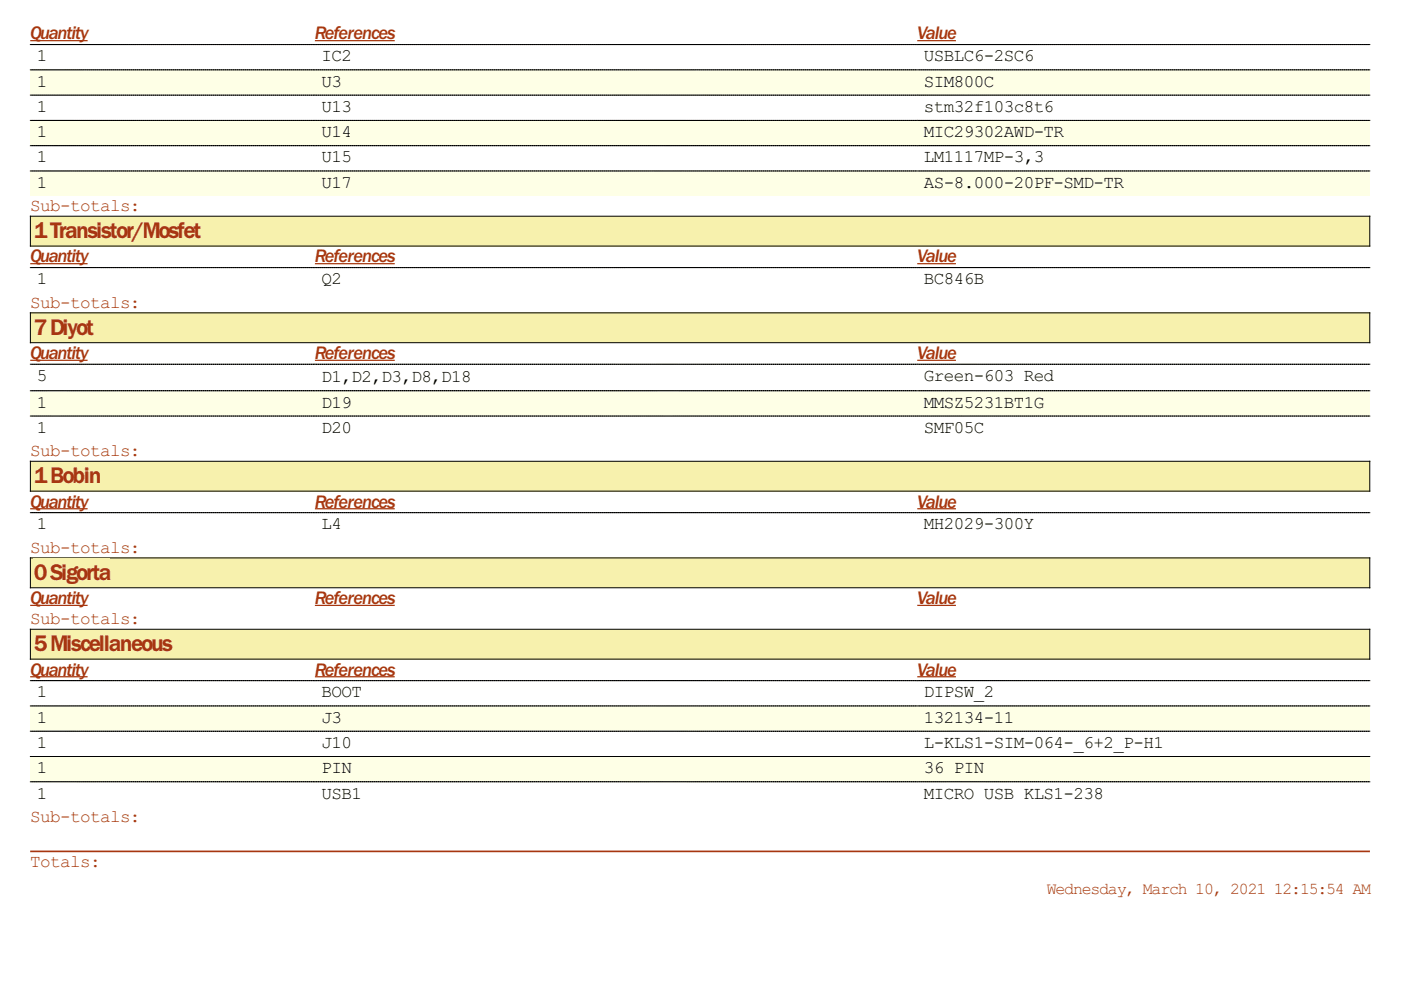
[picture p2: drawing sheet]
<svg xmlns="http://www.w3.org/2000/svg" width="297mm" height="210mm" viewBox="0 0 297 210" stroke-linecap="round" stroke-linejoin="round" font-family="sans-serif">
<defs><g id="words">
<g font-size="5.6" fill="#a73610">
<text x="7.2" y="50.5">1Transistor/Mosfet</text>
<text x="7.2" y="70.9">7Diyot</text>
<text x="7.2" y="102.4">1Bobin</text>
<text x="7.2" y="122.9">0Sigorta</text>
<text x="7.2" y="138">5Miscellaneous</text>
</g>
<g font-size="4.5" fill="#a73610">
<text x="6.4" y="8.4">Quantity</text>
<text x="66.8" y="8.4">References</text>
<text x="194.5" y="8.4">Value</text>
<text x="6.4" y="55.6">Quantity</text>
<text x="66.8" y="55.6">References</text>
<text x="194.5" y="55.6">Value</text>
<text x="6.4" y="76.1">Quantity</text>
<text x="66.8" y="76.1">References</text>
<text x="194.5" y="76.1">Value</text>
<text x="6.4" y="107.6">Quantity</text>
<text x="66.8" y="107.6">References</text>
<text x="194.5" y="107.6">Value</text>
<text x="6.4" y="128.1">Quantity</text>
<text x="66.8" y="128.1">References</text>
<text x="194.5" y="128.1">Value</text>
<text x="6.4" y="143.2">Quantity</text>
<text x="66.8" y="143.2">References</text>
<text x="194.5" y="143.2">Value</text>
</g>
<g font-size="4.2">
<text x="7.8" y="13">1</text>
<text x="68.2" y="13">IC2</text>
<text x="195.9" y="13">USBLC6-2SC6</text>
<text x="7.8" y="18.4">1</text>
<text x="7.8" y="23.7">1</text>
<text x="68.2" y="18.4">U3</text>
<text x="68.2" y="23.7">U13</text>
<text x="195.9" y="18.4">SIM800C</text>
<text x="195.9" y="23.7">stm32f103c8t6</text>
<text x="7.8" y="29.1">1</text>
<text x="68.2" y="29.1">U14</text>
<text x="195.9" y="29.1">MIC29302AWD-TR</text>
<text x="7.8" y="34.4">1</text>
<text x="68.2" y="34.4">U15</text>
<text x="195.9" y="34.4">LM1117MP-3,3</text>
<text x="7.8" y="39.8">1</text>
<text x="68.2" y="39.8">U17</text>
<text x="195.9" y="39.8">AS-8.000-20PF-SMD-TR</text>
<text x="7.8" y="60.3">1</text>
<text x="68.2" y="60.3">Q2</text>
<text x="195.9" y="60.3">BC846B</text>
<text x="7.8" y="80.8">5</text>
<text x="68.2" y="81">D1,D2,D3,D8,D18</text>
<text x="195.9" y="80.8">Green-603 Red</text>
<text x="7.8" y="86.4">1</text>
<text x="68.2" y="86.4">D19</text>
<text x="195.9" y="86.4">MMSZ5231BT1G</text>
<text x="7.8" y="91.8">1</text>
<text x="68.2" y="91.8">D20</text>
<text x="195.9" y="91.8">SMF05C</text>
<text x="7.8" y="112.3">1</text>
<text x="68.2" y="112.3">L4</text>
<text x="195.9" y="112.3">MH2029-300Y</text>
<text x="7.8" y="147.9">1</text>
<text x="68.2" y="147.9">BOOT</text>
<text x="195.9" y="147.9">DIPSW_2</text>
<text x="7.8" y="153.2">1</text>
<text x="68.2" y="153.2">J3</text>
<text x="195.9" y="153.2">132134-11</text>
<text x="7.8" y="158.6">1</text>
<text x="68.2" y="158.6">J10</text>
<text x="195.9" y="158.6">L-KLS1-SIM-064-_6+2_P-H1</text>
<text x="7.8" y="164">1</text>
<text x="68.2" y="164">PIN</text>
<text x="195.9" y="164">36 PIN</text>
<text x="7.8" y="169.3">1</text>
<text x="68.2" y="169.3">USB1</text>
<text x="195.9" y="169.3">MICRO USB KLS1-238</text>
</g>
<g font-size="4.2" fill="#a73610">
<text x="6.4" y="44.7">Sub-totals:</text>
<text x="6.4" y="65.2">Sub-totals:</text>
<text x="6.4" y="96.7">Sub-totals:</text>
<text x="6.4" y="117.2">Sub-totals:</text>
<text x="6.4" y="132.3">Sub-totals:</text>
<text x="6.4" y="174.3">Sub-totals:</text>
<text x="6.4" y="183.9">Totals:</text>
</g>
<g font-size="4" fill="#a73610">
<text x="222" y="189.5">Wednesday, March 10, 2021</text>
<text x="270.1" y="189.5">12:15:54 AM</text>
</g>
</g></defs>
<path d="M6.4 8.6h12.2M66.8 8.6h16.9M194.5 8.6h8.2" fill="none" stroke="#a73610" stroke-width=".26"/>
<path d="M6.4 9.5h60.3M66.8 9.5h127.6M194.5 9.5h95.9" fill="none" stroke="#000" stroke-width=".21" stroke-dasharray=".3 .1"/>
<path d="M6.4 14.8h60.4v5.3h-60.4z" fill="#feffe6"/>
<path d="M6.4 14.8h60.3" fill="none" stroke="#000" stroke-width=".21" stroke-dasharray=".3 .1"/>
<g fill="#feffe6">
<path d="M7.7 15.1h2.1v4.2h-2.1z"/>
<path d="M66.8 14.8h127.7v5.3h-127.7z"/>
</g>
<path d="M66.8 14.8h127.6" fill="none" stroke="#000" stroke-width=".21" stroke-dasharray=".3 .1"/>
<g fill="#feffe6">
<path d="M68 15.1h4.2v4.2h-4.2z"/>
<path d="M194.5 14.8h96v5.3h-96z"/>
</g>
<path d="M194.5 14.8h95.9" fill="none" stroke="#000" stroke-width=".21" stroke-dasharray=".3 .1"/>
<path d="M195.7 15.1h14.8v4.2h-14.8z" fill="#feffe6"/>
<path d="M6.4 20.2h60.3M66.8 20.2h127.6M194.5 20.2h95.9" fill="none" stroke="#000" stroke-width=".21" stroke-dasharray=".3 .1"/>
<path d="M6.4 25.5h60.4v5.4h-60.4z" fill="#feffe6"/>
<path d="M6.4 25.5h60.3" fill="none" stroke="#000" stroke-width=".21" stroke-dasharray=".3 .1"/>
<g fill="#feffe6">
<path d="M7.7 25.7h2.1v4.2h-2.1z"/>
<path d="M66.8 25.5h127.7v5.4h-127.7z"/>
</g>
<path d="M66.8 25.5h127.6" fill="none" stroke="#000" stroke-width=".21" stroke-dasharray=".3 .1"/>
<g fill="#feffe6">
<path d="M68 25.7h6.3v4.2h-6.3z"/>
<path d="M194.5 25.5h96v5.4h-96z"/>
</g>
<path d="M194.5 25.5h95.9" fill="none" stroke="#000" stroke-width=".21" stroke-dasharray=".3 .1"/>
<path d="M195.7 25.7h29.6v4.2h-29.6z" fill="#feffe6"/>
<path d="M6.4 30.9h60.3M66.8 30.9h127.6M194.5 30.9h95.9" fill="none" stroke="#000" stroke-width=".21" stroke-dasharray=".3 .1"/>
<path d="M6.4 36.2h60.4v5.4h-60.4z" fill="#feffe6"/>
<path d="M6.4 36.3h60.3" fill="none" stroke="#000" stroke-width=".21" stroke-dasharray=".3 .1"/>
<g fill="#feffe6">
<path d="M7.7 36.5h2.1v4.2h-2.1z"/>
<path d="M66.8 36.2h127.7v5.4h-127.7z"/>
</g>
<path d="M66.8 36.3h127.6" fill="none" stroke="#000" stroke-width=".21" stroke-dasharray=".3 .1"/>
<g fill="#feffe6">
<path d="M68 36.5h6.3v4.2h-6.3z"/>
<path d="M194.5 36.2h96v5.4h-96z"/>
</g>
<path d="M194.5 36.3h95.9" fill="none" stroke="#000" stroke-width=".21" stroke-dasharray=".3 .1"/>
<path d="M195.7 36.5h42.3v4.2h-42.3z" fill="#feffe6"/>
<path d="M6.4 45.8h284.1v6.4h-284.1z" fill="#f7f1ad"/>
<path d="M6.4 45.8h284v6.4h-284z" fill="none" stroke="#000" stroke-width=".21"/>
<path d="M7.1 46h35.2v5.6h-35.2z" fill="#f7f1ad"/>
<path d="M6.4 55.9h12.2M66.8 55.9h16.9M194.5 55.9h8.2" fill="none" stroke="#a73610" stroke-width=".26"/>
<path d="M6.4 56.7h60.3M66.8 56.7h127.6M194.5 56.7h95.9" fill="none" stroke="#000" stroke-width=".21" stroke-dasharray=".3 .1"/>
<path d="M6.4 66.3h284.1v6.4h-284.1z" fill="#f7f1ad"/>
<path d="M6.4 66.3h284v6.4h-284z" fill="none" stroke="#000" stroke-width=".21"/>
<path d="M7.1 66.6h12.5v5.6h-12.5z" fill="#f7f1ad"/>
<path d="M6.4 76.4h12.2M66.8 76.4h16.9M194.5 76.4h8.2" fill="none" stroke="#a73610" stroke-width=".26"/>
<path d="M6.4 77.2h60.3M66.8 77.2h127.6M194.5 77.2h95.9" fill="none" stroke="#000" stroke-width=".21" stroke-dasharray=".3 .1"/>
<path d="M6.4 82.8h60.4v5.4h-60.4z" fill="#feffe6"/>
<path d="M6.4 82.9h60.3" fill="none" stroke="#000" stroke-width=".21" stroke-dasharray=".3 .1"/>
<g fill="#feffe6">
<path d="M7.7 83h2.1v4.3h-2.1z"/>
<path d="M66.8 82.8h127.7v5.4h-127.7z"/>
</g>
<path d="M66.8 82.9h127.6" fill="none" stroke="#000" stroke-width=".21" stroke-dasharray=".3 .1"/>
<g fill="#feffe6">
<path d="M68 83h6.3v4.3h-6.3z"/>
<path d="M194.5 82.8h96v5.4h-96z"/>
</g>
<path d="M194.5 82.9h95.9" fill="none" stroke="#000" stroke-width=".21" stroke-dasharray=".3 .1"/>
<path d="M195.7 83h25.4v4.3h-25.4z" fill="#feffe6"/>
<path d="M6.4 88.2h60.3M66.8 88.2h127.6M194.5 88.2h95.9" fill="none" stroke="#000" stroke-width=".21" stroke-dasharray=".3 .1"/>
<path d="M6.4 97.8h284.1v6.4h-284.1z" fill="#f7f1ad"/>
<path d="M6.4 97.8h284v6.3h-284z" fill="none" stroke="#000" stroke-width=".21"/>
<path d="M7.1 98.1h14.1v5.6h-14.1z" fill="#f7f1ad"/>
<path d="M6.4 107.9h12.2M66.8 107.9h16.9M194.5 107.9h8.2" fill="none" stroke="#a73610" stroke-width=".26"/>
<path d="M6.4 108.7h60.3M66.8 108.7h127.6M194.5 108.7h95.9" fill="none" stroke="#000" stroke-width=".21" stroke-dasharray=".3 .1"/>
<path d="M6.4 118.3h284.1v6.4h-284.1z" fill="#f7f1ad"/>
<path d="M6.4 118.3h284v6.3h-284z" fill="none" stroke="#000" stroke-width=".21"/>
<path d="M7.1 118.5h16.2v5.5h-16.2z" fill="#f7f1ad"/>
<path d="M6.4 128.4h12.2M66.8 128.4h16.9M194.5 128.4h8.2" fill="none" stroke="#a73610" stroke-width=".26"/>
<path d="M6.4 133.4h284.1v6.4h-284.1z" fill="#f7f1ad"/>
<path d="M6.4 133.4h284v6.3h-284z" fill="none" stroke="#000" stroke-width=".21"/>
<path d="M7.1 133.6h29.1v5.5h-29.1z" fill="#f7f1ad"/>
<path d="M6.4 143.5h12.2M66.8 143.5h16.9M194.5 143.5h8.2" fill="none" stroke="#a73610" stroke-width=".26"/>
<path d="M6.4 144.3h60.3M66.8 144.3h127.6M194.5 144.3h95.9" fill="none" stroke="#000" stroke-width=".21" stroke-dasharray=".3 .1"/>
<path d="M6.4 149.6h60.4v5.4h-60.4z" fill="#feffe6"/>
<path d="M6.4 149.7h60.3" fill="none" stroke="#000" stroke-width=".21" stroke-dasharray=".3 .1"/>
<g fill="#feffe6">
<path d="M7.7 150h2.1v4.2h-2.1z"/>
<path d="M66.8 149.6h127.7v5.4h-127.7z"/>
</g>
<path d="M66.8 149.7h127.6" fill="none" stroke="#000" stroke-width=".21" stroke-dasharray=".3 .1"/>
<g fill="#feffe6">
<path d="M68 150h4.2v4.2h-4.2z"/>
<path d="M194.5 149.6h96v5.4h-96z"/>
</g>
<path d="M194.5 149.7h95.9" fill="none" stroke="#000" stroke-width=".21" stroke-dasharray=".3 .1"/>
<path d="M195.7 150h19v4.2h-19z" fill="#feffe6"/>
<path d="M6.4 155h60.3M66.8 155h127.6M194.5 155h95.9" fill="none" stroke="#000" stroke-width=".21" stroke-dasharray=".3 .1"/>
<path d="M6.4 160.4h60.4v5.3h-60.4z" fill="#feffe6"/>
<path d="M6.4 160.4h60.3" fill="none" stroke="#000" stroke-width=".21" stroke-dasharray=".3 .1"/>
<g fill="#feffe6">
<path d="M7.7 160.5h2.1v4.3h-2.1z"/>
<path d="M66.8 160.4h127.7v5.3h-127.7z"/>
</g>
<path d="M66.8 160.4h127.6" fill="none" stroke="#000" stroke-width=".21" stroke-dasharray=".3 .1"/>
<g fill="#feffe6">
<path d="M68 160.5h6.3v4.3h-6.3z"/>
<path d="M194.5 160.4h96v5.3h-96z"/>
</g>
<path d="M194.5 160.4h95.9" fill="none" stroke="#000" stroke-width=".21" stroke-dasharray=".3 .1"/>
<path d="M195.7 160.5h12.7v4.3h-12.7z" fill="#feffe6"/>
<path d="M6.4 165.8h60.3M66.8 165.8h127.6M194.5 165.8h95.9" fill="none" stroke="#000" stroke-width=".21" stroke-dasharray=".3 .1"/>
<path d="M6.6 180.5h283.7" fill="none" stroke="#a73610" stroke-width=".35"/>
<use href="#words"/>
</svg>
